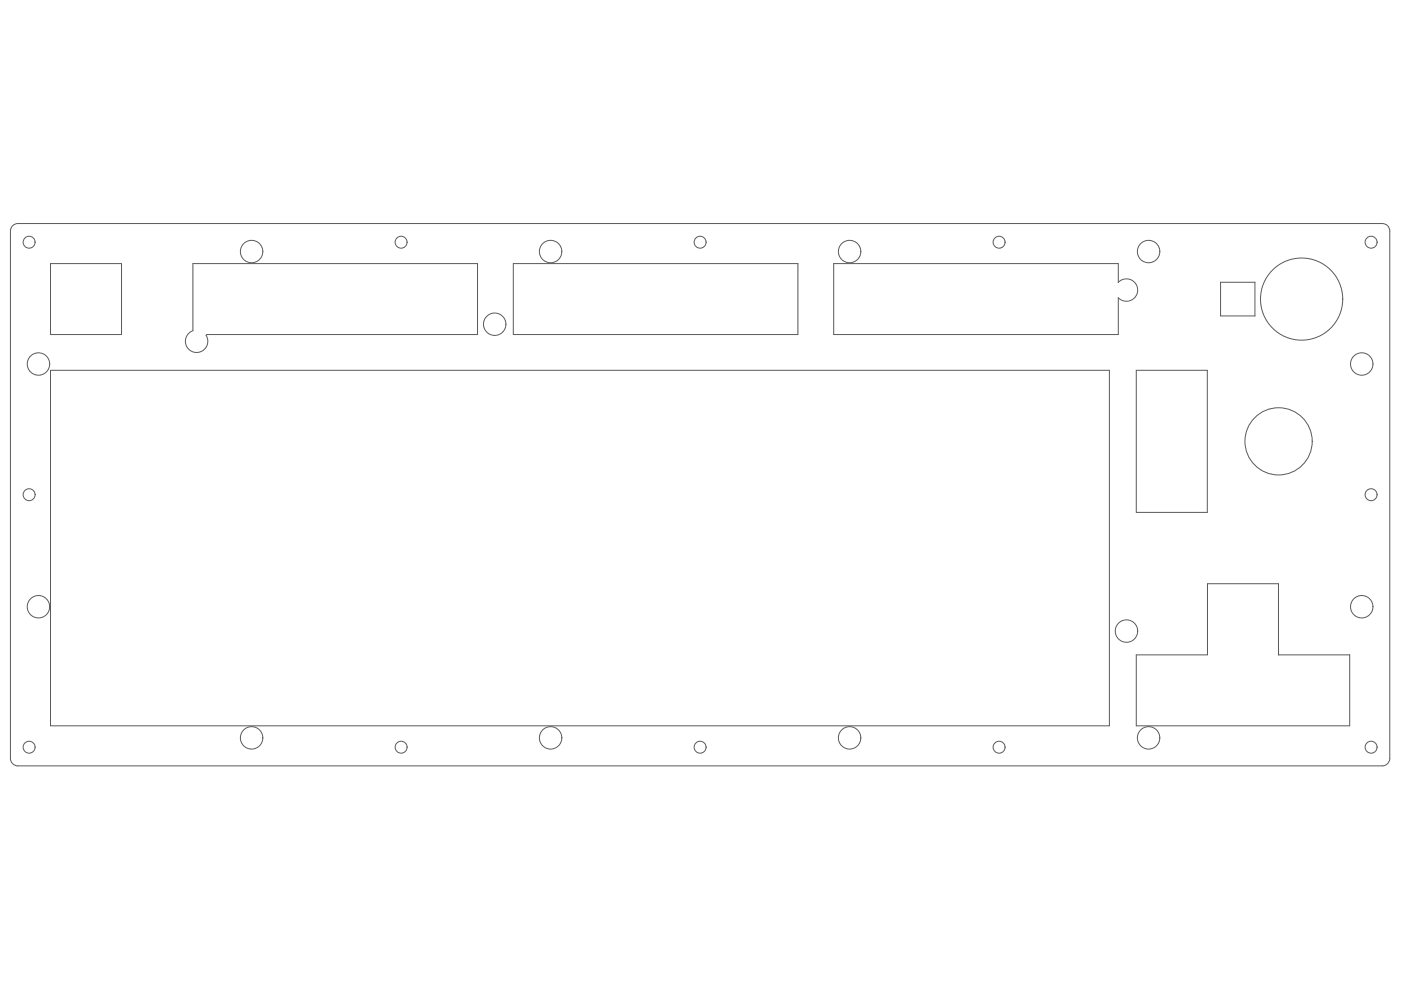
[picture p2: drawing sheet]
<svg xmlns="http://www.w3.org/2000/svg" width="297mm" height="210mm" viewBox="0 0 297 210" stroke-linecap="round" stroke-linejoin="round" font-family="sans-serif">
<g fill="none" stroke="#5a5a5a" stroke-width=".21">
<path d="M2.5 48l.8-.5 .5-.1h289.3a1.58 1.58 0 0 1 1.6 1.6v111.8a1.58 1.58 0 0 1-1.6 1.6h-289.3a1.58 1.58 0 0 1-1.6-1.6v-111.8zM10.7 55.9h15.1v15h-15.1zM40.9 55.9h60.3v15h-57.3l-.2 .2a2.38 2.38 0 0 1-.9 3.4 2.38 2.38 0 0 1-3.3-1.2 2.38 2.38 0 0 1 1.4-3.2zM108.8 55.9h60.4v15h-60.4zM176.8 55.9h60.3v4a2.38 2.38 0 0 1 3.4-.1 2.38 2.38 0 0 1 0 3.4 2.38 2.38 0 0 1-3.4-.1v7.8h-60.3zM258.8 59.8h7.3v7.2h-7.3zM10.7 78.5h224.5v75.4h-224.5zM240.9 78.5h15.1v30.1h-15.1zM271.1 138.8v-15h-15.1v15h-15.1v15.1h45.3v-15.1M271.1 138.8h.1M271.1 138.8h15.1M286.2 138.8h.1"/>
<circle cx="6.2" cy="51.4" r="1.27"/>
<circle cx="53.3" cy="53.3" r="2.38"/>
<circle cx="85" cy="51.4" r="1.27"/>
<circle cx="116.7" cy="53.3" r="2.38"/>
<circle cx="148.4" cy="51.4" r="1.27"/>
<circle cx="180.1" cy="53.3" r="2.38"/>
<circle cx="211.8" cy="51.4" r="1.27"/>
<circle cx="243.5" cy="53.3" r="2.38"/>
<circle cx="290.7" cy="51.4" r="1.27"/>
<circle cx="8.2" cy="77.2" r="2.38"/>
<circle cx="104.9" cy="68.7" r="2.38"/>
<circle cx="276" cy="63.4" r="8.7"/>
<circle cx="288.7" cy="77.2" r="2.38"/>
<circle cx="271.1" cy="93.6" r="7.1"/>
<circle cx="6.2" cy="104.9" r="1.27"/>
<circle cx="290.7" cy="104.9" r="1.27"/>
<circle cx="8.2" cy="128.6" r="2.38"/>
<circle cx="238.8" cy="133.8" r="2.38"/>
<circle cx="288.7" cy="128.6" r="2.38"/>
<circle cx="6.2" cy="158.4" r="1.27"/>
<circle cx="53.3" cy="156.4" r="2.38"/>
<circle cx="85" cy="158.4" r="1.27"/>
<circle cx="116.7" cy="156.4" r="2.38"/>
<circle cx="148.4" cy="158.4" r="1.27"/>
<circle cx="180.1" cy="156.4" r="2.38"/>
<circle cx="211.8" cy="158.4" r="1.27"/>
<circle cx="243.5" cy="156.4" r="2.38"/>
<circle cx="290.7" cy="158.4" r="1.27"/>
</g>
</svg>
